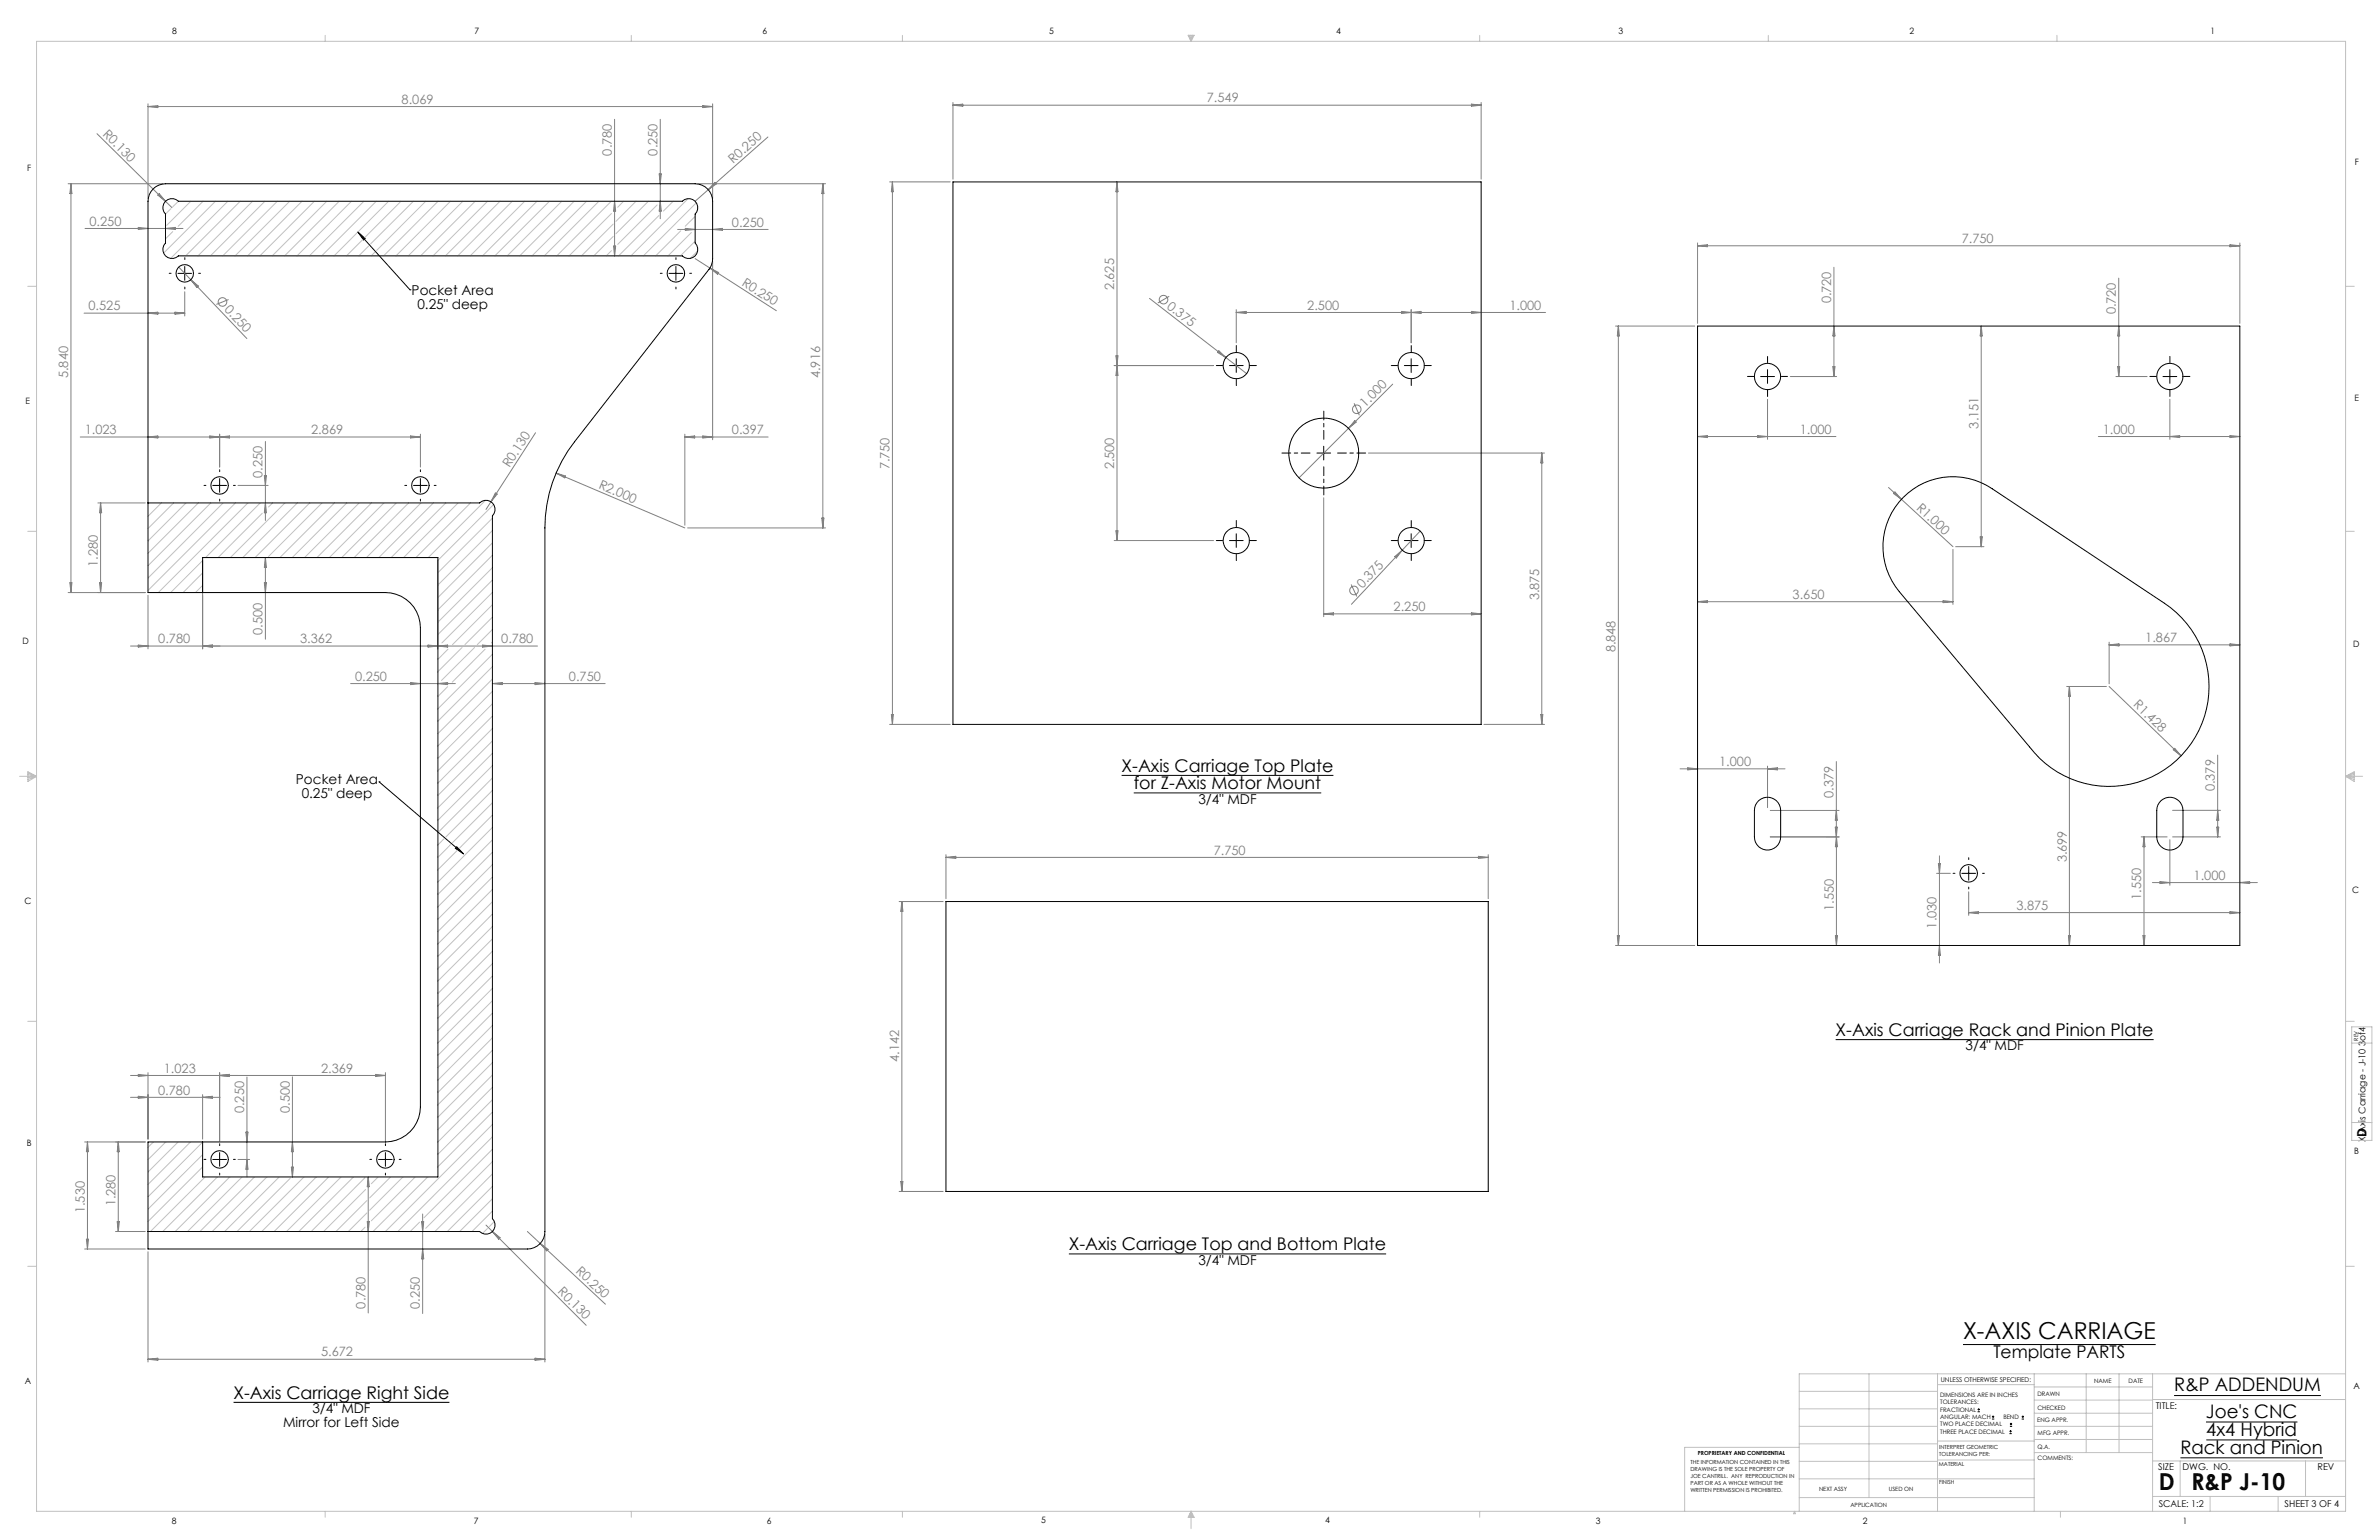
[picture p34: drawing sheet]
<svg xmlns="http://www.w3.org/2000/svg" width="864mm" height="559mm" viewBox="0 0 864 559" stroke-linecap="round" stroke-linejoin="round" font-family="sans-serif">
<defs><g id="words">
<g font-size="8.5">
<text x="712.6" y="486">X-AXIS CARRIAGE</text>
<text x="783.7" y="540.7">D</text>
<text x="795.6" y="540.7">R&amp;P J-10</text>
</g>
<g font-size="6.8">
<text x="789.2" y="504.9">R&amp;P ADDENDUM</text>
<text x="800.8" y="514.5">Joe's CNC</text>
<text x="800.9" y="521">4x4 Hybrid</text>
<text x="791.5" y="527.5">Rack and Pinion</text>
</g>
<g font-size="6.3">
<text x="407.1" y="280">X-Axis Carriage Top Plate</text>
<text x="411.6" y="286.3">for Z-Axis Motor Mount</text>
<text x="666.4" y="375.9">X-Axis Carriage Rack and Pinion Plate</text>
<text x="388" y="453.6">X-Axis Carriage Top and Bottom Plate</text>
<text x="723.6" y="492.9">Template PARTS</text>
<text x="84.8" y="507.5">X-Axis Carriage Right Side</text>
</g>
<g font-size="4.9">
<text x="149.4" y="107.1">Pocket Area</text>
<text x="151.5" y="112">0.25&quot; deep</text>
<text x="107.4" y="284.5">Pocket Area</text>
<text x="109.5" y="289.5">0.25&quot; deep</text>
<text x="435" y="291.6">3/4&quot; MDF</text>
<text x="713.5" y="381.1">3/4&quot; MDF</text>
<text x="435" y="458.9">3/4&quot; MDF</text>
<text x="113.4" y="512.7">3/4&quot; MDF</text>
<text x="102.8" y="517.7">Mirror for Left Side</text>
</g>
<g font-size="4.7" fill="#808080">
<text x="145.8" y="37.6">8.069</text>
<text x="438.1" y="37.1">7.549</text>
<text x="37.1" y="48.9" transform="rotate(45 37.1 48.9)">R0.130</text>
<text x="222.1" y="56.5" transform="rotate(-90 222.1 56.5)">0.780</text>
<text x="238.7" y="56.5" transform="rotate(-90 238.7 56.5)">0.250</text>
<text x="266.2" y="59.5" transform="rotate(-41 266.2 59.5)">R0.250</text>
<text x="32.5" y="81.9">0.250</text>
<text x="265.7" y="82.2">0.250</text>
<text x="712.1" y="88.1">7.750</text>
<text x="269" y="103.3" transform="rotate(33 269 103.3)">R0.250</text>
<text x="404.5" y="105.3" transform="rotate(-90 404.5 105.3)">2.625</text>
<text x="32.1" y="112.6">0.525</text>
<text x="81.2" y="112.6" transform="rotate(46 81.2 112.6)">0.250</text>
<text x="423.3" y="111.6" transform="rotate(38 423.3 111.6)">0.375</text>
<text x="474.5" y="112.3">2.500</text>
<text x="547.9" y="112.3">1.000</text>
<text x="664.7" y="110.1" transform="rotate(-90 664.7 110.1)">0.720</text>
<text x="768.1" y="114.1" transform="rotate(-90 768.1 114.1)">0.720</text>
<text x="24.7" y="137.2" transform="rotate(-90 24.7 137.2)">5.840</text>
<text x="297.7" y="137.2" transform="rotate(-90 297.7 137.2)">4.916</text>
<text x="495.6" y="148" transform="rotate(-45 495.6 148)">1.000</text>
<text x="718.2" y="155.5" transform="rotate(-90 718.2 155.5)">3.151</text>
<text x="30.7" y="157.5">1.023</text>
<text x="113" y="157.5">2.869</text>
<text x="265.7" y="157.5">0.397</text>
<text x="653.3" y="157.4">1.000</text>
<text x="763.3" y="157.4">1.000</text>
<text x="95.3" y="173.3" transform="rotate(-90 95.3 173.3)">0.250</text>
<text x="185" y="169.8" transform="rotate(-57 185 169.8)">R0.130</text>
<text x="322.9" y="170.3" transform="rotate(-90 322.9 170.3)">7.750</text>
<text x="404.5" y="170.3" transform="rotate(-90 404.5 170.3)">2.500</text>
<text x="217.1" y="177" transform="rotate(23 217.1 177)">R2.000</text>
<text x="695.4" y="184.6" transform="rotate(43 695.4 184.6)">R1.000</text>
<text x="35.5" y="205.8" transform="rotate(-90 35.5 205.8)">1.280</text>
<text x="494.5" y="213.6" transform="rotate(-47 494.5 213.6)">0.375</text>
<text x="505.9" y="221.7">2.250</text>
<text x="558.7" y="217.9" transform="rotate(-90 558.7 217.9)">3.875</text>
<text x="650.7" y="217.3">3.650</text>
<text x="57.5" y="233.4">0.780</text>
<text x="95.3" y="230.3" transform="rotate(-90 95.3 230.3)">0.500</text>
<text x="109" y="233.4">3.362</text>
<text x="181.9" y="233.4">0.780</text>
<text x="778.8" y="233">1.867</text>
<text x="586.5" y="236.7" transform="rotate(-90 586.5 236.7)">8.848</text>
<text x="128.9" y="247">0.250</text>
<text x="206.5" y="247">0.750</text>
<text x="774.2" y="256" transform="rotate(44 774.2 256)">R1.428</text>
<text x="624" y="277.9">1.000</text>
<text x="804.1" y="287.2" transform="rotate(-90 804.1 287.2)">0.379</text>
<text x="665.6" y="289.5" transform="rotate(-90 665.6 289.5)">0.379</text>
<text x="440.6" y="310.1">7.750</text>
<text x="750.2" y="312.9" transform="rotate(-90 750.2 312.9)">3.699</text>
<text x="796.3" y="319.2">1.000</text>
<text x="777.3" y="326.6" transform="rotate(-90 777.3 326.6)">1.550</text>
<text x="665.6" y="330.6" transform="rotate(-90 665.6 330.6)">1.550</text>
<text x="732" y="330.1">3.875</text>
<text x="703" y="336.9" transform="rotate(-90 703 336.9)">1.030</text>
<text x="59.5" y="389.2">1.023</text>
<text x="116.6" y="389.2">2.369</text>
<text x="326.4" y="385.3" transform="rotate(-90 326.4 385.3)">4.142</text>
<text x="57.4" y="397.2">0.780</text>
<text x="88.6" y="404" transform="rotate(-90 88.6 404)">0.250</text>
<text x="105.2" y="403.9" transform="rotate(-90 105.2 403.9)">0.500</text>
<text x="41.9" y="437.8" transform="rotate(-90 41.9 437.8)">1.280</text>
<text x="30.7" y="440.3" transform="rotate(-90 30.7 440.3)">1.530</text>
<text x="208.8" y="461.7" transform="rotate(43 208.8 461.7)">R0.250</text>
<text x="202.3" y="468.9" transform="rotate(45 202.3 468.9)">R0.130</text>
<text x="132.7" y="474.8" transform="rotate(-90 132.7 474.8)">0.780</text>
<text x="152.4" y="475" transform="rotate(-90 152.4 475)">0.250</text>
<text x="116.5" y="492.2">5.672</text>
</g>
<text font-size="4.7" x="859" y="412.4" transform="rotate(-90 859 412.4)">D</text>
<g font-size="3.4">
<text x="858.7" y="414.2" transform="rotate(-90 858.7 414.2)">X-Axis Carriage - J-10 3of4</text>
<text x="782.6" y="511.2">TITLE:</text>
<text x="783.5" y="533.3">SIZE</text>
<text x="792.3" y="533.3">DWG. NO.</text>
<text x="841.3" y="533.4">REV</text>
<text x="783.6" y="546.8">SCALE: 1:2</text>
<text x="829.3" y="546.8">SHEET 3 OF 4</text>
</g>
<g font-size="3.2">
<text x="62.5" y="12.4">8</text>
<text x="172.3" y="12.3">7</text>
<text x="276.8" y="12.4">6</text>
<text x="380.9" y="12.4">5</text>
<text x="485" y="12.3">4</text>
<text x="587.5" y="12.4">3</text>
<text x="693.2" y="12.4">2</text>
<text x="802.4" y="12.4">1</text>
<text x="854.9" y="59.8">F</text>
<text x="9.9" y="62">F</text>
<text x="9.3" y="146.5">E</text>
<text x="854.7" y="145.5">E</text>
<text x="8.2" y="233.6">D</text>
<text x="854.3" y="234.9">D</text>
<text x="8.9" y="328.1">C</text>
<text x="853.9" y="324.1">C</text>
<text x="9.7" y="415.8">B</text>
<text x="854.6" y="418.6">B</text>
<text x="9" y="502">A</text>
<text x="854.3" y="503.9">A</text>
<text x="62.3" y="552.9">8</text>
<text x="172" y="552.9">7</text>
<text x="278.3" y="552.9">6</text>
<text x="377.9" y="552.8">5</text>
<text x="481" y="552.8">4</text>
<text x="579.3" y="552.8">3</text>
<text x="676.2" y="552.9">2</text>
<text x="792.4" y="552.8">1</text>
</g>
<text font-size="2.4" x="704.5" y="501.3">UNLESS OTHERWISE SPECIFIED:</text>
<g font-size="2.2">
<text x="760.2" y="501.8">NAME</text>
<text x="772.7" y="501.8">DATE</text>
<text x="704.3" y="506.9">DIMENSIONS ARE IN INCHES</text>
<text x="704.3" y="509.6">TOLERANCES:</text>
<text x="739.6" y="506.6">DRAWN</text>
<text x="704.3" y="512.2">FRACTIONAL</text>
<text x="704.3" y="514.9">ANGULAR: MACH</text>
<text x="727.2" y="514.9">BEND</text>
<text x="739.6" y="511.5">CHECKED</text>
<text x="704.3" y="517.5">TWO PLACE DECIMAL</text>
<text x="704.3" y="520.2">THREE PLACE DECIMAL</text>
<text x="739.6" y="516.1">ENG APPR.</text>
<text x="739.7" y="520.9">MFG APPR.</text>
<text x="739.6" y="525.6">Q.A.</text>
<text x="739.7" y="529.8">COMMENTS:</text>
</g>
<g font-size="2.1">
<text x="660.3" y="540.9">NEXT ASSY</text>
<text x="685.6" y="540.9">USED ON</text>
<text x="671.7" y="546.7">APPLICATION</text>
</g>
<g font-size="2">
<text x="856" y="377.7" transform="rotate(-90 856 377.7)">REV</text>
<text x="704" y="525.8">INTERPRET GEOMETRIC</text>
<text x="613.6" y="531.3">THE INFORMATION CONTAINED IN THIS</text>
<text x="613.6" y="533.9">DRAWING IS THE SOLE PROPERTY OF</text>
<text x="616.3" y="528.1">PROPRIETARY AND CONFIDENTIAL</text>
<text x="703.9" y="531.8">MATERIAL</text>
<text x="704" y="528.3">TOLERANCING PER:</text>
<text x="613.6" y="536.4">JOE CANTRILL. ANY REPRODUCTION IN</text>
<text x="613.6" y="538.9">PART OR AS A WHOLE WITHOUT THE</text>
<text x="703.9" y="538.7">FINISH</text>
<text x="613.6" y="541.4">WRITTEN PERMISSION IS PROHIBITED.</text>
</g>
</g></defs>
<g fill="none" stroke="#808080" stroke-width=".36">
<path d="M53.7 37.7v34.3M53.7 38.7h205M53.7 38.7l3.6-.4v.8zM255.1 38.3l3.6 .4-3.6 .4zM258.7 37.7v34.3M345.9 37.2v27.8M345.9 38.2h191.8M345.9 38.2l3.6-.4v.8zM534.1 37.8l3.6 .4-3.6 .4zM537.7 37.2v27.8M35.2 48.5l24.9 24.6M223.1 43.3v49.6"/>
<path d="M239.7 43.3v36.1M278.8 49.7l-26.5 23.3M24.7 66.7h34.4M25.8 66.7l.3 3.5h-.7zM25.8 66.7v148.3M57.8 70.3l2.3 2.8-2.8-2.3zM60.1 73.1l2.3 2.3M223.1 73l.4 3.6h-.8zM239.3 63.1h.8l-.4 3.6zM239.7 73l.4 3.6h-.8zM253.3 66.7h46.4M259.5 66.2l.5 .5-2.9 2.1z"/>
<path d="M298.7 66.7v124.9M298.7 66.7l.4 3.5h-.8zM322.9 66h22M324 66v196.9M324 66l.3 3.6h-.7zM405.5 66l.3 3.6h-.7zM405.5 66v130.1M30.9 82.9h35.5M50.2 82.5l3.5 .4-3.5 .4zM60.1 82.9l3.5-.4v.8zM64.9 96.9l24.7 25.9M222.7 89.3h.8l-.4 3.6z"/>
<path d="M246 83.3h32.8M248.8 82.9l3.5 .4-3.5 .3zM252.3 93.8l5.4 3.5M257.7 97.3l24.1 15.4M257.7 97.3l3.2 1.6-.4 .6zM258.7 83.3l3.6-.4v.7zM258.7 94.9v64.7M616.2 88.2v29.1M616.2 89.2h196.9M616.2 89.2l3.6-.4v.7zM665.7 97v39.6M809.5 88.8l3.6 .4-3.6 .3z"/>
<path d="M813.1 88.2v29.1M30.5 113.6h36.6M53.7 113.6l3.6-.3v.7zM63.5 113.3l3.6 .3-3.6 .4zM67.1 105.9v8.8M69.3 101.5l2.7 2.3-.6 .5zM83 108.7l-4.5 1.8M417.3 108.3l35.2 27.3M424.4 107.5l-4.1 2.4M448.8 112.4v12M448.8 113.4h112.3M448.8 113.4l3.5-.4v.8z"/>
<path d="M508.7 113v.8l7.1-.8v.8zM512.3 112.4v12M534.1 113l3.6 .4-3.6 .4zM586.5 118.3h28.7M587.5 118.3l.4 3.6h-.8zM587.5 118.3v224.8M665.7 118.3l.4 3.6h-.8zM719.2 118.3l.4 3.6h-.8zM719.2 118.3v80.1M769.1 118.3l.4 3.6h-.8zM769.1 100.9v35.7M404.5 132.6h36"/>
<path d="M405.1 129.1h.7l-.3 3.5zM405.5 132.6l.3 3.6h-.7zM442.5 127.3l2.5 2.5-3-1.9zM505.6 139.4l-34 34M649.9 136.6h16.8M665.3 133.1h.8l-.4 3.5zM768.1 136.6h11.3M768.7 133.1h.8l-.4 3.5zM53.7 158.6l3.6-.4v.7zM76.2 158.2l3.5 .4-3.5 .3zM79.7 157.6v11.9M79.7 158.6l3.6-.4v.7z"/>
<path d="M149 158.2l3.6 .4-3.6 .3zM152.6 157.6v11.9M152.6 158.6h-123.5M194.4 157l-18 27.9M248.6 158.6h30.2M248.6 157.6v33M248.6 158.6l3.6-.4v.7zM255.1 158.2l3.6 .4-3.6 .3zM491.6 146.3l1.9 4.4M491.8 152.6l.5 .6-2.8 2.2zM616.2 158.4l3.6-.4v.8zM616.2 158.4h50.3"/>
<path d="M638.1 158l3.5 .4-3.5 .4zM641.6 144.9v14.5M761.7 158.4h51.4M787.7 144.9v14.5M787.7 158.4l3.5-.4v.8zM809.5 158l3.6 .4-3.6 .4zM86.4 176.1h10.9M96 172.6h.7l-.4 3.5zM96.3 160.2v28.6M179.8 178.9l.7 .4-2.3 2.8zM201.9 171.7l46.7 19.9M201.9 171.7l3.4 1-.3 .7z"/>
<path d="M496.7 164.4h64M559.7 164.4v98.5M559.7 164.4l.4 3.6h-.8zM685.6 176.9l23.3 21.5M687.9 178.5l2.3 2.7-2.8-2.1zM35.5 182.5h17.2M36.5 182.5l.4 3.6h-.8zM36.5 182.5v32.5M96.3 182.5l.4 3.6h-.7zM249.6 191.6h50.1M298.3 188h.8l-.4 3.6zM404.5 196.1h36"/>
<path d="M405.1 192.6h.7l-.3 3.5zM480.5 180.6v43.2M515.5 192.7l-24.9 26.6M708.9 199.4v19.9M709.9 198.4h10.3M718.8 194.8h.8l-.4 3.6zM25.4 211.5h.7l-.3 3.5zM36.1 211.5h.8l-.4 3.5zM52.7 215h-28M53.7 216v19.4M73.6 203.3v32.1M96 211.5h.7l-.4 3.5z"/>
<path d="M96.3 202.3v29.7M96.3 202.3l.4 3.6h-.7zM159 203.3v32.1M490.5 212.1l2 4.3M506.3 202l2.7-2.4-2.1 2.9zM616.2 218.3l3.6-.4v.8zM616.2 218.3h92.7M705.4 217.9l3.5 .4-3.5 .4zM50.2 234.1l3.5 .3-3.5 .4zM73.6 234.4l3.5-.3v.7zM155.4 234.1l3.6 .3-3.6 .4zM159 234.4l3.5-.3v.7z"/>
<path d="M175.2 234.1l3.6 .3-3.6 .4zM195.1 234.4h-147.7M480.5 222.7h57.2M480.5 222.7l3.6-.3v.7zM534.1 222.4l3.6 .3-3.6 .4zM765.6 233v15.1M765.6 234h47.5M765.6 234l3.6-.4v.8zM809.5 233.6l3.6 .4-3.6 .4zM127.3 248h38M149 247.6l3.6 .4-3.6 .4zM159 248l3.5-.4v.8z"/>
<path d="M178.8 248h40.9M178.8 248l3.5-.4v.8zM194.2 247.6l3.6 .4-3.6 .4zM323.6 259.3h.7l-.3 3.6zM559.3 259.3h.8l-.4 3.6zM750.2 249.1h14.4M751.2 249.1v94M751.2 249.1l.4 3.6h-.7zM765.6 249.1l26.1 25.1M322.9 262.9h22M538.7 262.9h22M609.9 279h38.1"/>
<path d="M612.7 278.6l3.5 .4-3.5 .4zM641.6 278v15.1M641.6 279l3.6-.4v.8zM666.6 276.3v27.4l.4-3.6h-.8l.8 7.1h-.7l.3-3.5v39.4M788.9 272.1l.5-.6 2.3 2.7zM805 274v29.7M642.6 294.1h25M666.6 294.1l.4 3.5h-.8zM788.7 294h17.4M805 294l.4 3.6h-.7zM343.4 310.1v16M343.4 311.1h196.8"/>
<path d="M343.4 311.1l3.6-.4v.8zM536.7 310.7l3.5 .4-3.5 .4zM540.2 310.1v16M642.6 303.7h25M703 316.9h5M703.7 313.4h.7l-.4 3.5zM704 310.6v38.8M777.3 303.7h9.4M778.3 303.7l.4 3.5h-.8zM778.3 303.7v39.4M784.1 319.9l3.6 .4-3.6 .3zM787.7 304.7v16.5"/>
<path d="M788.7 303.7h17.4M804.7 300.1h.7l-.4 3.6zM326.4 327.1h16M327.4 327.1v105.2M327.4 327.1l.4 3.6h-.8zM587.1 339.5h.8l-.4 3.6zM666.3 339.5h.7l-.4 3.6zM714.7 323.6v8.5M714.7 331.2h98.4M714.7 331.2l3.5-.4v.7zM750.9 339.5h.7l-.4 3.6zM777.9 339.5h.8l-.4 3.6z"/>
<path d="M781.3 320.3h38.1M809.5 330.8l3.6 .4-3.6 .3zM813.1 320.3l3.5-.4v.7zM586.5 343.1h28.7M704 343.1l.4 3.5h-.7zM47.4 390.2h92.5M47.4 398.2h32.5M50.2 389.9l3.5 .3-3.5 .4zM50.2 397.8l3.5 .4-3.5 .4zM53.7 389.2v24.1M73.6 397.2v16.1M73.6 398.2l3.5-.4v.8z"/>
<path d="M79.7 389.2v24.8M79.7 390.2l3.6-.3v.7zM89.6 390.8v36.3M106.2 390.7v36.4M136.3 389.9l3.6 .3-3.6 .4zM139.9 389.2v24.8M30.7 414.4h22M31.8 414.4v38.8M31.8 414.4l.3 3.5h-.7zM42.9 414.4l.4 3.5h-.8zM42.9 414.4v32.5M89.3 410.8h.7l-.4 3.6z"/>
<path d="M106.2 414.4l.3 3.5h-.7zM86.4 420.7h4.2M89.6 420.7l.4 3.6h-.7zM105.8 423.5h.7l-.3 3.6zM133.7 427.1v49.3M133.7 427.1l.4 3.5h-.8zM326.4 432.3h16M327 428.8h.8l-.4 3.5zM30.7 453.2h22M31.4 449.7h.7l-.3 3.5zM41.9 446.9h10.8M42.5 443.3h.8l-.4 3.6z"/>
<path d="M53.7 454.2v40M133.3 443.3h.8l-.4 3.6zM153 443.3h.8l-.4 3.6zM153.4 440.5v36.1M153.4 453.2l.4 3.6h-.8zM176.4 444.5l36.4 36.4M178.8 446.9l2.7 2.2-.5 .6zM191.5 446.9l4.6 4.3M196.1 451.2l23.7 22.1M196.1 451.2l2.9 2.2-.6 .5zM197.8 447.9v46.3M53.7 493.2l3.6-.4v.8z"/>
<path d="M53.7 493.2h144.1M194.2 492.8l3.6 .4-3.6 .4z"/>
<circle cx="80.8" cy="109.6" r="1.56"/>
<circle cx="422.4" cy="108.7" r="1.55"/>
<circle cx="492.5" cy="148.5" r="1.55"/>
<circle cx="491.5" cy="214.3" r="1.57"/>
</g>
<g fill="none" stroke="#000" stroke-width=".36">
<path d="M55.6 68.5a6.5 6.5 0 0 1 4.5-1.8h192.2a6.4 6.4 0 0 1 6.4 6.3v20.8a6.5 6.5 0 0 1-1.3 4l-48.8 62.5a50.7 50.7 0 0 0-10.8 31.3v255.3a6.3 6.3 0 0 1-6.3 6.3h-137.8v-38.8h86.2a12.8 12.8 0 0 0 12.7-12.7v-174a12.7 12.7 0 0 0-12.7-12.7h-86.2v-142a6.4 6.4 0 0 1 1.9-4.5zM60.1 73a3.4 3.4 0 0 1 4.7 0h182.9a3.3 3.3 0 0 1 4.6 0 3.3 3.3 0 0 1 0 4.7v10.5a3.3 3.3 0 0 1 .1 4.6 3.3 3.3 0 0 1-4.7 .1h-182.9a3.3 3.3 0 0 1-4.7 0 3.3 3.3 0 0 1 0-4.7v-10.5a3.3 3.3 0 0 1 0-4.7zM345.9 66h191.8v196.9h-191.8zM64.6 99.2h5M67.1 96.7v5M129.9 84.2l2.7 2.3-.6 .6zM129.9 84.2l18.9 21M242.9 99.2h5M245.4 96.7v5M148.8 105.2h.1M616.2 118.3h196.9v224.8h-196.9zM446.3 132.6h5"/>
<path d="M448.8 130.2v4.9M509.8 132.6h5M512.3 130.2v4.9M639.1 136.6h5M641.6 134.1v5M785.2 136.6h5M787.7 134.1v5M77.2 176.1h5M79.7 173.6v5M150.1 176.1h5M152.6 173.6v5M478 164.4h5"/>
<path d="M480.5 161.9v5M53.7 182.5h120.4a3.3 3.3 0 0 1 4.7 0 3.3 3.3 0 0 1 0 4.7v255a3.3 3.3 0 0 1 0 4.7 3.3 3.3 0 0 1-4.7 0h-120.4M446.3 196.1h5M448.8 193.7v4.9M509.8 196.1h5M512.3 193.7v4.9M690.9 180.5a25.3 25.3 0 0 1 32.3-3.1l62.5 41.5a36.3 36.3 0 0 1 6.4 55 36.3 36.3 0 0 1-55.4-2.9l-47.2-56.3a25.4 25.4 0 0 1 1.4-34.2zM73.6 215v-12.7h85.4v224.8h-85.4v-12.7M137.6 283.7h.1M137.6 283.7l30.7 26.1M407.1 281.4h76.9M411.6 287.7h68"/>
<path d="M638.4 290.5a4.8 4.8 0 0 1 5.1-.8 4.8 4.8 0 0 1 2.9 4.3v9.7a4.8 4.8 0 0 1-4.8 4.8 4.8 4.8 0 0 1-4.7-4.8v-9.6a4.7 4.7 0 0 1 1.5-3.6zM784.5 290.5a4.8 4.8 0 0 1 5.1-.8 4.8 4.8 0 0 1 2.8 4.4v9.6a4.8 4.8 0 0 1-4.7 4.8 4.8 4.8 0 0 1-4.8-4.8v-9.7a4.7 4.7 0 0 1 1.6-3.5zM165.8 307.3l2.5 2.5-3-2zM712.2 316.9h5M714.7 314.4v5M343.4 327.1h196.8v105.2h-196.8zM666.4 377.2h115.4M79.7 418.2v5M139.9 418.2v5M77.2 420.7h5M137.4 420.7h5M388 455h115.2"/>
<path d="M712.6 487.9h70M84.8 508.8h78.3M717.9 512.3h.8M717.9 511.4h.8M718.3 511v.8M723.1 514.9h.8M723.1 514.1h.8M723.5 513.6v.9M729.4 519.4h.9M729.6 517.6h.8M729.6 516.7h.8M729.9 518.9v.9"/>
<path d="M730 516.3v.8M733.9 514.9h.8M733.9 514.1h.8M734.3 513.6v.9M789.2 506.4h53.3M800.8 516h33.2M729.4 520.2h.9M791.5 529h51.8M800.9 522.5h33"/>
<circle cx="67.1" cy="99.2" r="3.2"/>
<circle cx="245.3" cy="99.2" r="3.2"/>
<circle cx="448.8" cy="132.6" r="4.8"/>
<circle cx="512.3" cy="132.6" r="4.8"/>
<circle cx="641.6" cy="136.6" r="4.8"/>
<circle cx="787.7" cy="136.6" r="4.8"/>
<circle cx="79.7" cy="176.2" r="3.2"/>
<circle cx="152.6" cy="176.2" r="3.2"/>
<circle cx="480.5" cy="164.4" r="12.7"/>
<circle cx="448.8" cy="196.1" r="4.8"/>
<circle cx="512.3" cy="196.1" r="4.8"/>
<circle cx="714.7" cy="316.9" r="3.2"/>
<circle cx="79.7" cy="420.7" r="3.2"/>
<circle cx="139.9" cy="420.7" r="3.2"/>
</g>
<g fill="none" stroke="#000" stroke-width=".36" stroke-dasharray="15.2 1.3 1.3 1.3">
<path d="M62.1 99.2h-.7M67.1 94.2v-.7M72.1 99.2h.7M240.4 99.2h-.7M245.4 94.2v-.7M250.4 99.2h.6M67.1 104.2v.6M245.4 104.2v.6M443.8 132.6h-2.3M448.8 127.6v-2.2M448.8 137.6v2.3M453.8 132.6h2.3"/>
<path d="M507.3 132.6h-2.3M512.3 127.6v-2.2M512.3 137.6v2.3M517.3 132.6h2.3M636.6 136.6h-2.2M641.6 131.6v-2.3M646.6 136.6h2.3M782.7 136.6h-2.3M787.7 131.6v-2.3M792.7 136.6h2.3M641.6 141.6v2.3M787.7 141.6v2.3"/>
<path d="M74.7 176.1h-.6M79.7 171.1v-.6M84.7 176.1h.7M147.6 176.1h-.7M152.6 171.1v-.6M157.6 176.1h.7M79.7 181.1v.7M152.6 181.1v.7M443.8 196.1h-2.3M448.8 191.1v-2.2M453.8 196.1h2.3M507.3 196.1h-2.3"/>
<path d="M512.3 191.1v-2.2M517.3 196.1h2.3M448.8 201.1v2.3M512.3 201.1v2.3M709.7 316.9h-.7M714.7 311.9v-.7M719.7 316.9h.6M714.7 321.9v.7M79.7 415.7v-.7M139.9 415.7v-.7M74.7 420.7h-.6M79.7 425.7v.7"/>
<path d="M84.7 420.7h.7M134.9 420.7h-.7M139.9 425.7v.7M144.9 420.7h.7"/>
</g>
<path d="M480.6 159.4v-10.2M475.6 164.4h-10.2M480.6 169.4v10.2M485.6 164.4h10.2" fill="none" stroke="#000" stroke-width=".36" stroke-dasharray="15.2 1.3 1.3 1.3" stroke-dashoffset="12"/>
<g fill="none" stroke="#c0c0c0" stroke-width=".36">
<path d="M13.3 15h838.2v533.4h-838.2zM118 12.8v2.2M229.2 12.8v2.2M327.6 12.8v2.2M431.3 12.8h2.2l-1.1 2.2zM431.5 12.8l.9 2.2M432 12.8l.4 2.2M432.7 12.8l-.3 2.2M433 12.8l-.6 2.2M537.1 12.8v2.2M641.9 12.8v2.2M746.7 12.8v2.2"/>
<path d="M62.1 75.7l-2 2M64.8 73l-2 2M69.3 73l-8.8 8.8M73.7 73l-9 9.1M78.2 73l-18.8 18.8M82.7 73l-20.8 20.8M87.2 73l-19.8 19.9M91.7 73l-19.8 19.9M96.2 73l-19.8 19.9M100.7 73l-19.8 19.9M105.2 73l-19.9 19.9M109.6 73l-19.7 19.9"/>
<path d="M114.1 73l-19.8 19.9M118.6 73l-19.8 19.9M123.1 73l-19.8 19.9M127.6 73l-19.8 19.9M132.1 73l-19.8 19.9M136.6 73l-19.8 19.9M141.1 73l-10.8 10.8M145.6 73l-13.2 13.2M150.1 73l-15.6 15.5M154.6 73l-17.9 17.9M159 73l-19.8 19.9M163.5 73l-19.8 19.9"/>
<path d="M168 73l-19.8 19.9M172.5 73l-19.8 19.9M177 73l-19.8 19.9M181.5 73l-19.8 19.9M186 73l-19.8 19.9M190.5 73l-19.8 19.9M194.9 73l-19.7 19.9M199.5 73l-19.9 19.9M203.9 73l-19.8 19.9M208.4 73l-19.8 19.9M212.9 73l-19.8 19.9M217.4 73l-19.8 19.9"/>
<path d="M221.9 73l-19.8 19.9M222 77.5l-15.4 15.4M226.4 73l-2.2 2.2M230.9 73l-7.3 7.3M235.4 73l-11.8 11.8M238.5 74.4l-14.3 14.3M239.2 78.2l-14.7 14.7M244.4 73l-3.6 3.6M249.8 72.1l-20.8 20.8M252.3 78.5l-3.6 3.6M252.8 73.6l-19.3 19.3M62.7 84l-2.6 2.7"/>
<path d="M129.6 84.5l-8.3 8.4M131.7 86.9l-5.9 6M133.8 89.3l-3.6 3.6M136 91.6l-1.3 1.3M222 90.9l-1.9 2M222.6 81.3l-11.5 11.6M222.6 85.8l-7.1 7.1M247.1 83.7l-9.1 9.2M251 84.4l-8.5 8.5M252.3 87.5l-5.3 5.4M253.3 91.1l-2.7 2.7M10.1 103.9h3.2"/>
<path d="M851.5 103.9h3.1M10.1 192.8h3.2M54 182.5l-.3 .3M58.6 182.5l-4.9 4.8M63 182.5l-9.3 9.3M67.5 182.5l-13.8 13.8M72 182.5l-18.3 18.3M76.5 182.5l-22.8 22.8M81 182.5l-27.3 27.3M85.5 182.5l-31.8 31.7M90 182.5l-32.5 32.5M94.5 182.5l-19.9 19.8"/>
<path d="M95.2 186.2l-16 16.1M99 182.5l-1.5 1.5M103.4 182.5l-19.8 19.8M108 182.5l-19.9 19.8M112.4 182.5l-19.8 19.8M116.9 182.5l-19.4 19.4M121.4 182.5l-19.8 19.8M125.9 182.5l-19.8 19.8M130.4 182.5l-19.8 19.8M134.9 182.5l-19.8 19.8M139.4 182.5l-19.8 19.8M143.9 182.5l-19.9 19.8"/>
<path d="M148.3 182.5l-19.7 19.8M152.8 182.5l-19.8 19.8M157.3 182.5l-19.8 19.8M161.8 182.5l-19.8 19.8M166.3 182.5l-19.8 19.8M170.8 182.5l-19.8 19.8M176.2 181.5l-20.7 20.8M178.8 188l-19.8 19.8M178.8 192.5l-19.8 19.8M178.8 197l-19.8 19.8M179.2 183.1l-20.2 20.2M851.5 192.8h3.1"/>
<path d="M73.6 203.4l-11.7 11.6M73.6 212.4l-2.7 2.6M73.6 207.9l-7.1 7.1M178.8 201.5l-19.8 19.8M178.8 206l-19.8 19.8M178.8 210.5l-19.8 19.8M178.8 214.9l-18.4 18.4M178.8 219.4l-14.5 14.5M162.6 235.5l-3.6 3.8M167.7 234.9l-8.7 8.8M172.3 234.9l-12 12M176.1 235.5l-12 12"/>
<path d="M178.8 223.9l-10 10M178.8 228.4l-5.6 5.5M178.8 232.9l-.4 .4M178.8 237.4l-19.8 19.8M162.5 249.2l-3.5 3.5M178.8 241.9l-19.8 19.8M178.8 246.4l-19.8 19.8M178.8 250.9l-19.8 19.8M178.8 255.4l-19.8 19.8M178.8 259.9l-19.8 19.8M178.8 264.3l-19.8 19.9M178.8 268.9l-19.8 19.7"/>
<path d="M178.8 273.3l-19.8 19.8M178.8 277.8l-19.8 19.8M7.1 281.7h6.2M10.1 280l3.2 1.7-3.2 1.9zM10.1 280.5l3.2 1.2M10.1 281.1l3.2 .6M13.3 281.7l-3.2 1.2M13.3 281.7l-3.2 .5M178.8 282.3l-19.4 19.4M178.8 286.8l-16.9 16.9M178.8 291.3l-14.5 14.5M178.8 295.8l-12.1 12.1"/>
<path d="M851.5 281.7h6.1M851.5 281.7l3.1 .5M851.5 281.7l3.1 1.2M851.5 281.7l3.1-1.7v3.6zM854.6 281.1l-3.1 .6M854.6 280.5l-3.1 1.2M161.1 304.4l-2.1 2.2M163.5 306.5l-4.5 4.6M166 308.6l-7 7M178.8 300.2l-19.8 19.9M178.8 304.8l-19.8 19.8M178.8 309.2l-19.8 19.9"/>
<path d="M178.8 313.7l-19.8 19.9M178.8 318.2l-19.8 19.8M178.8 322.7l-19.8 19.8M178.8 327.2l-19.8 19.8M178.8 331.7l-19.8 19.8M178.8 336.2l-19.8 19.8M178.8 340.7l-19.8 19.8M178.8 345.2l-19.8 19.8M178.8 349.7l-19.8 19.8M178.8 354.2l-19.8 19.7M178.8 358.6l-19.8 19.9M10.1 370.6h3.2"/>
<path d="M178.8 363.1l-19.8 19.8M178.8 367.6l-19.8 19.8M178.8 372.1l-19.8 19.8M178.8 376.6l-19.8 19.8M851.5 370.6h3.1M853.7 372.6h7.3v41.2h-7.3zM853.7 378.5h7.3M178.8 381.1l-19.8 19.8M178.8 385.6l-19.8 19.8M178.8 390.1l-19.8 19.8M178.8 394.5l-19.8 19.9M178.8 399.1l-19.8 19.8"/>
<path d="M55.7 414.4l-2 1.9M60.2 414.4l-6.5 6.4M64.7 414.4l-11 10.9M69.1 414.4l-15.4 15.4M73.6 414.4l-19.9 19.9M73.6 419l-19.9 19.7M178.8 403.5l-19.8 19.9M178.8 408l-38.9 38.9M178.8 412.5l-34.4 34.4M178.8 417l-24.9 24.9M853.7 407.3h7.3M73.6 423.4l-19.9 19.8"/>
<path d="M74.4 427.1l-19.8 19.8M78.9 427.1l-19.8 19.8M83.4 427.1l-19.8 19.8M87.9 427.1l-19.8 19.8M92.4 427.1l-19.8 19.8M96.9 427.1l-19.9 19.8M101.4 427.1l-19.8 19.8M105.3 427.6l-19.3 19.3M110.3 427.1l-19.8 19.8M114.8 427.1l-19.8 19.8M119.3 427.1l-19.8 19.8M123.8 427.1l-19.8 19.8"/>
<path d="M128.3 427.1l-19.8 19.8M132.5 427.3l-19.5 19.6M132.7 431.6l-15.2 15.3M133.2 435.6l-11.2 11.3M137.3 427.1l-2.5 2.4M141.8 427.1l-7.6 7.6M146.3 427.1l-12.1 12M150.7 427.1l-15.9 15.9M155.3 427.1l-19.9 19.8M178.8 421.5l-24.2 24.2M178.8 426l-20.9 20.9M178.8 430.5l-16.4 16.4"/>
<path d="M178.8 435l-11.9 11.9M178.8 439.5l-7.5 7.4M10.1 459.5h3.2M132.5 445.3l-1.5 1.6M133.2 440.1l-6.8 6.8M152.3 443.5l-3.4 3.4M177 445.8l-1.8 1.8M179.5 443.2l-1.8 1.9M851.5 459.5h3.1M678.5 498.5v44.9M703.3 498.5v49.9M738.4 498.5v49.9"/>
<path d="M757.3 498.5v28.6M769.2 498.5v28.6M781.4 498.5v49.9M851.5 498.5h-198.4v49.9M653.1 517.6h50.2M653.1 511.2h50.2M653.1 504.9h50.2M703.3 502.4h35.1M738.4 512.8h43M738.4 508h43M738.4 503.3h43M738.4 517.6h43"/>
<path d="M781.4 507.8h70.1M653.1 536.6h85.3M653.1 530.3h50.2M653.1 523.9h50.2M653.1 525.2h-41.6v23.2M703.3 529.8h35.1M703.3 522.9h35.1M738.4 527.1h43M738.4 522.3h43M781.4 530.1h70.1M791.4 530.1v12.9M836.9 530.1v12.9"/>
<path d="M118 548.4v2.1M229.2 548.4v2.1M327.6 548.4v2.1M432.4 548.4v6.3M432.4 548.4l1.1 2.2h-2.2zM432.4 548.4l.6 2.2M432.4 548.4l-.9 2.2M432.4 548.4l-.4 2.2M432.4 548.4l.3 2.2M537.1 548.4v2.1M651.4 548.4l.4 .9h-.7zM653.1 543.4h85.3"/>
<path d="M748 548.4v2.1M781.4 543h70.1M802.3 543v5.4M827 543v5.4"/>
</g>
<path d="M129.9 84.2l2.7 2.3-.6 .6zM165.8 307.3l2.5 2.5-3-2z" fill="#000"/>
<use href="#words"/>
</svg>
